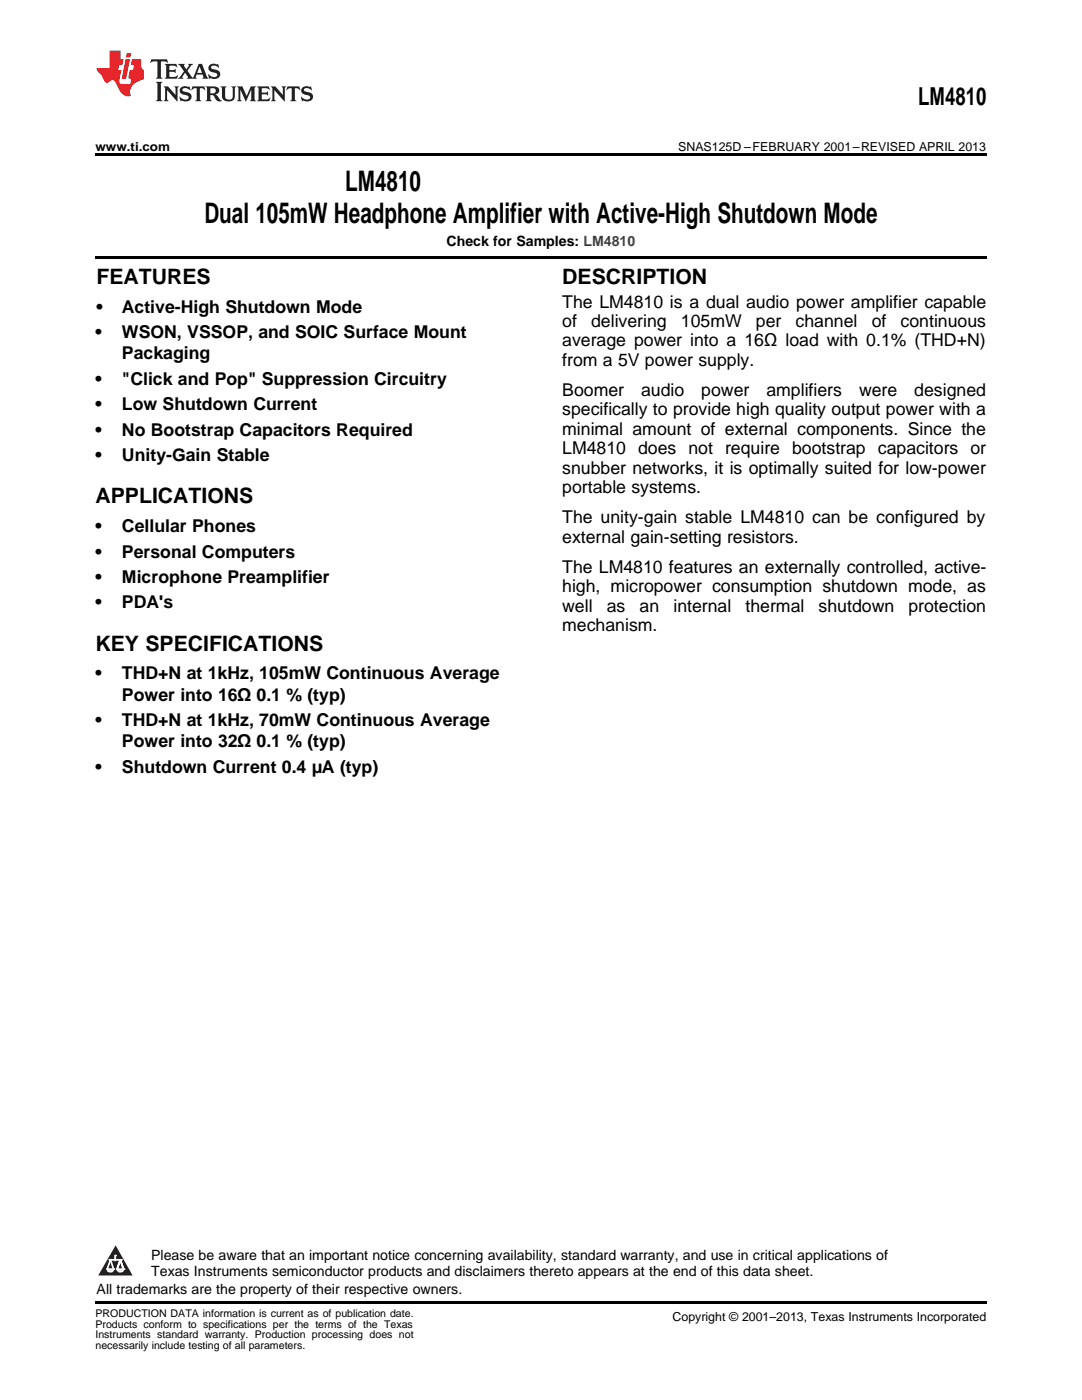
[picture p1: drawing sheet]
<svg xmlns="http://www.w3.org/2000/svg" width="216mm" height="279mm" viewBox="0 0 216 279" stroke-linecap="round" stroke-linejoin="round" font-family="sans-serif">
<defs><g id="words">
<g font-size="5.6">
<text x="68.9" y="38.1">LM4810</text>
<text x="40.8" y="44.4">Dual 105mW Headphone Amplifier with Active-High Shutdown Mode</text>
</g>
<text font-size="4.9" x="183.2" y="21">LM4810</text>
<g font-size="4.2">
<text x="19.2" y="56.7">FEATURES</text>
<text x="112.2" y="56.7">DESCRIPTION</text>
<text x="19" y="100.5">APPLICATIONS</text>
<text x="19" y="129.9">KEY SPECIFICATIONS</text>
</g>
<g font-size="3.5">
<text x="19.2" y="62.4">•</text>
<text x="24.3" y="62.4">Active-High Shutdown Mode</text>
<text x="112.2" y="61.4">The LM4810 is a dual audio power amplifier capable</text>
<text x="112.2" y="65.3">of</text>
<text x="117.9" y="65.3">delivering</text>
<text x="135.9" y="65.3">105mW</text>
<text x="150.8" y="65.3">per</text>
<text x="158.8" y="65.3">channel</text>
<text x="173.9" y="65.3">of</text>
<text x="179.7" y="65.3">continuous</text>
<text x="19" y="67.5">•</text>
<text x="24.3" y="67.5">WSON, VSSOP, and SOIC Surface Mount</text>
<text x="24.3" y="71.7">Packaging</text>
<text x="112.2" y="69.1">average power into a 16Ω load with 0.1% (THD+N)</text>
<text x="19" y="76.8">•</text>
<text x="24.3" y="76.8">&quot;Click and Pop&quot; Suppression Circuitry</text>
<text x="112.2" y="73">from a 5V power supply.</text>
<text x="19" y="81.8">•</text>
<text x="24.3" y="81.8">Low Shutdown Current</text>
<text x="112.2" y="79">Boomer</text>
<text x="112.2" y="82.9">specifically to provide high quality output power with a</text>
<text x="127.9" y="79">audio</text>
<text x="139.9" y="79">power</text>
<text x="152.9" y="79">amplifiers</text>
<text x="171.4" y="79">were</text>
<text x="182.4" y="79">designed</text>
<text x="19" y="86.9">•</text>
<text x="24.3" y="86.9">No Bootstrap Capacitors Required</text>
<text x="112.2" y="86.8">minimal amount of external components. Since the</text>
<text x="19" y="92">•</text>
<text x="24.3" y="92">Unity-Gain Stable</text>
<text x="112.2" y="90.7">LM4810 does not require bootstrap capacitors or</text>
<text x="112.2" y="94.5">snubber networks, it is optimally suited for low-power</text>
<text x="112.2" y="98.4">portable systems.</text>
<text x="19" y="106.2">•</text>
<text x="24.3" y="106.2">Cellular Phones</text>
<text x="112.2" y="104.4">The unity-gain stable LM4810 can be configured by</text>
<text x="19" y="111.3">•</text>
<text x="24.3" y="111.3">Personal Computers</text>
<text x="112.2" y="108.3">external gain-setting resistors.</text>
<text x="19" y="116.3">•</text>
<text x="24.3" y="116.3">Microphone Preamplifier</text>
<text x="112.2" y="114.3">The LM4810 features an externally controlled, active-</text>
<text x="112.2" y="118.2">high, micropower consumption shutdown mode, as</text>
<text x="19" y="121.4">•</text>
<text x="24.3" y="121.4">PDA's</text>
<text x="112.2" y="122.1">well</text>
<text x="112.2" y="125.9">mechanism.</text>
<text x="121.1" y="122.1">as</text>
<text x="127.6" y="122.1">an</text>
<text x="134.4" y="122.1">internal</text>
<text x="148.8" y="122.1">thermal</text>
<text x="163.3" y="122.1">shutdown</text>
<text x="181.3" y="122.1">protection</text>
<text x="19" y="135.6">•</text>
<text x="24.3" y="135.6">THD+N at 1kHz, 105mW Continuous Average</text>
<text x="24.3" y="139.8">Power into 16Ω 0.1 % (typ)</text>
<text x="19" y="144.9">•</text>
<text x="24.3" y="144.9">THD+N at 1kHz, 70mW Continuous Average</text>
<text x="24.3" y="149.2">Power into 32Ω 0.1 % (typ)</text>
<text x="19" y="154.2">•</text>
<text x="24.3" y="154.2">Shutdown Current 0.4 µA (typ)</text>
</g>
<g font-size="2.8">
<text x="89.1" y="49">Check for Samples: LM4810</text>
<text x="30.2" y="251.5">Please be aware that an important notice concerning availability, standard warranty, and use in critical applications of</text>
<text x="30.2" y="254.7">Texas Instruments semiconductor products and disclaimers thereto appears at the end of this data sheet.</text>
<text x="19.3" y="258.2">All trademarks are the property of their respective owners.</text>
</g>
<g font-size="2.5">
<text x="19" y="30.1">www.ti.com</text>
<text x="135.3" y="30.1">SNAS125D –FEBRUARY 2001–REVISED APRIL 2013</text>
<text x="134.2" y="263.6">Copyright © 2001–2013, Texas Instruments Incorporated</text>
</g>
<g font-size="2.1">
<text x="19" y="262.9">PRODUCTION DATA information is current as of publication date.</text>
<text x="19" y="265">Products conform to specifications per the terms of the Texas</text>
<text x="19" y="267.1">Instruments standard warranty. Production processing does not</text>
<text x="19" y="269.2">necessarily include testing of all parameters.</text>
</g>
<g font-size=".4" fill="#fff">
<text x="19" y="56.5">1</text>
<text x="19" y="258.2">2</text>
</g>
</g></defs>
<path d="M19 259.7h177.8v.5h-177.8z" fill="#000"/>
<path d="M23.1 248.5l3.4 6.1h-6.9z" fill="#231f20"/>
<path d="M21.4 253.3h1.2l-.3 .5h-.3a.55 .55 0 0 1-.6-.5z" fill-rule="evenodd" fill="#fff"/>
<path d="M21.4 253.3h1.2l-.3 .5h-.3a.55 .55 0 0 1-.6-.5z" fill="none" stroke="#231f20" stroke-width=".34"/>
<path d="M21.4 253.3l1.2 .1-.3 .4h-.5z" fill="none" stroke="#fff" stroke-width=".34"/>
<path d="M23 251.5h.1" fill="none" stroke="#fff" stroke-width=".34"/>
<path d="M23 250.6v.9z" fill="#fff"/>
<path d="M23 250.6v.9z" fill="none" stroke="#fff" stroke-width=".34"/>
<circle cx="23" cy="250.6" r=".17" fill="#fff"/>
<path d="M21.9 251.4h.1" fill="none" stroke="#fff" stroke-width=".34"/>
<path d="M21.9 251.4h2.3z" fill="#fff"/>
<path d="M21.9 251.4h2.3z" fill="none" stroke="#fff" stroke-width=".34"/>
<circle cx="24.2" cy="251.4" r=".17" fill="#fff"/>
<path d="M23.3 253.3h.1" fill="none" stroke="#fff" stroke-width=".34"/>
<path d="M24 251.4l-.7 1.9z" fill="#fff"/>
<path d="M24 251.4l-.7 1.9z" fill="none" stroke="#fff" stroke-width=".34"/>
<path d="M24 251.4l.7 1.9z" fill="#fff"/>
<path d="M24 251.4l.7 1.9z" fill="none" stroke="#fff" stroke-width=".34"/>
<path d="M24.6 253.3h.1" fill="none" stroke="#fff" stroke-width=".34"/>
<circle cx="21.4" cy="253.3" r=".17" fill="#fff"/>
<path d="M22.1 251.4l-.7 1.9z" fill="#fff"/>
<path d="M22.1 251.4l-.7 1.9z" fill="none" stroke="#fff" stroke-width=".34"/>
<path d="M22.1 251.4l.5 1.9z" fill="#fff"/>
<path d="M22.1 251.4l.5 1.9z" fill="none" stroke="#fff" stroke-width=".34"/>
<circle cx="22.6" cy="253.3" r=".17" fill="#fff"/>
<path d="M23.4 253.3h1.3a.65 .65 0 0 1-.7 .5 .65 .65 0 0 1-.6-.5z" fill-rule="evenodd" fill="#fff"/>
<path d="M23.4 253.3h1.3a.65 .65 0 0 1-.7 .5 .65 .65 0 0 1-.6-.5z" fill="none" stroke="#231f20" stroke-width=".34"/>
<path d="M23.4 253.3h1.3l-.4 .5h-.6z" fill="none" stroke="#fff" stroke-width=".34"/>
<path d="M23.3 253.3h.1" fill="none" stroke="#fff" stroke-width=".34"/>
<circle cx="24.7" cy="253.3" r=".17" fill="#fff"/>
<path d="M19 30.6h177.8v.5h-177.8zM19 51h177.8v.6h-177.8z" fill="#000"/>
<path d="M30.2 11.8l-.2 .8a1.31 1.31 0 0 1 1.4-.3v2.9l-.3 .5h1.3l-.3-.5v-2.7l.3-.3a1.09 1.09 0 0 1 1.1 .4l-.2-.8zM32.9 12.8l.3 .4v2l-.3 .5h2.4l.2-.7a1.48 1.48 0 0 1-1.7 .3v-1l1 .1 .2 .2v-.9l-.2 .3h-1v-.7l.2-.2a1.73 1.73 0 0 1 1.4 .3l-.2-.6zM35.5 12.8l1.2 1.4-.7 1-.5 .5h1.1l-.2-.3 .5-.9 .6 .9-.2 .3h2l-.3-.3 .2-.5h1.2l.2 .5-.2 .3h1.2l-.3-.4-1-2.5h-.6l-1.3 2.7-1-1.4 1.1-1.3h-1l.2 .2-.5 .9-.5-.9 .2-.2zM39.8 13.3l.5 1.3h-1zM41.9 12.9a.83 .83 0 0 0-.3 1 .83 .83 0 0 0 .8 .5l.8 .2 .2 .3a1 1 0 0 1-1 .5 1 1 0 0 1-.8-.6l.1 .9 .2-.1a1.65 1.65 0 0 0 2-.5 .89 .89 0 0 0-.8-1.2l-.8-.2-.2-.3a.91 .91 0 0 1 1.6 .2l-.2-.8h-.4a1.34 1.34 0 0 0-1.2 .1zM31.1 16.3l.3 .5v2.9l-.3 .5h1.3l-.3-.5v-2.9l.3-.5zM32.7 17.2l.2 .5v2l-.2 .5h.9l-.3-.5 .1-1.7 2 2.2v-2.5l.3-.5h-.9l.2 .3v1.4l-1.5-1.7zM36.2 17.4a.83 .83 0 0 0-.3 .9 .83 .83 0 0 0 .8 .6l.8 .2 .2 .3a1 1 0 0 1-1 .5 1 1 0 0 1-.8-.6l.1 .9 .2-.1a1.66 1.66 0 0 0 2-.5 .89 .89 0 0 0-.9-1.2l-.7-.2-.2-.3a.91 .91 0 0 1 1.6 .2l-.2-.9-.4 .1a1.36 1.36 0 0 0-1.2 .1zM38.4 17.2l-.2 .9a.61 .61 0 0 1 1.1-.3v1.9l-.4 .5h1.3l-.3-.5v-1.9l.2-.2a.81 .81 0 0 1 .8 .5l-.1-.9zM41 17.2l.3 .5v2l-.3 .5h1.3l-.3-.3v-.9a.72 .72 0 0 1 .9 .6 .85 .85 0 0 0 1.4 .5l-.5-.3-.5-.7-.3-.3a.78 .78 0 0 0 .7-.7 .78 .78 0 0 0-.7-.8zM42 17.7l.2-.1a.6 .6 0 0 1 .7 .1 .6 .6 0 0 1 .1 .7l-.2 .2h-.8zM44 17.2l.3 .3a3.4 3.4 0 0 0 .3 2.4 1.57 1.57 0 0 0 2.2-.3l.1-2.1 .2-.3h-1l.3 .5v1.5a.76 .76 0 0 1-.7 .7 .76 .76 0 0 1-.8-.7v-1.5l.3-.5zM47.3 17.2l.3 .5v2l-.3 .5h.9l-.2-.5v-1.8l1 2.3 1.1-2.3v1.8l-.2 .5h1.2l-.3-.5v-2l.3-.5h-1.1l-.8 2-.8-2zM51.3 17.2l.3 .5v2l-.3 .5h2.4l.2-.7a1.49 1.49 0 0 1-1.6 .3l-.1-1h1l.3 .3v-.9l-.3 .3h-1v-.7l.3-.2a1.73 1.73 0 0 1 1.4 .3l-.3-.7zM54.1 17.2l.3 .5v2l-.3 .5h1l-.4-.5 .1-1.7 2 2.2v-2.5l.3-.5h-.9l.2 .3v1.4l-1.5-1.7zM57.4 17.2l-.2 .9a.8 .8 0 0 1 1-.5v2.1l-.3 .5h1.3l-.4-.5v-1.9l.2-.2a.81 .81 0 0 1 .9 .5l-.2-.9zM60.4 17.4a.83 .83 0 0 0-.3 .9 .83 .83 0 0 0 .8 .6l.8 .2 .2 .3a1 1 0 0 1-1 .5 1 1 0 0 1-.8-.6l.2 .9 .1-.1a1.66 1.66 0 0 0 2-.5 .89 .89 0 0 0-.8-1.2l-.8-.2-.2-.3a.91 .91 0 0 1 1.6 .2l-.2-.9-.3 .1a1.35 1.35 0 0 0-1.3 .1z" fill="#231f20"/>
<path d="M21.9 10.1v3.5h-2.6a2.13 2.13 0 0 0 .9 1.4l.4 .6a.94 .94 0 0 0 1.1 .9 .75 .75 0 0 1 .6-.5 .75 .75 0 0 1 .7 .4l.5 1a2.1 2.1 0 0 0 2.6 1.7 2.2 2.2 0 0 1 1.7-3l.9-.3v-1.8a1.16 1.16 0 0 1-.5-1v-1.2h-1.9l-.2 1.2h.7l-.3 1h-.6l-.3 1.3v.3l.6 .1-.2 1.1h-.9a.93 .93 0 0 1-1.3-.8l.4-2h-.6l.2-1h.6l.3-1.2h-.6v-1.7zM25.1 11.8l-.8 3.9h.9l.7-3.9zM25.3 10.6l-.2 .9h.9l.2-.9z" fill="#ee1d23"/>
<use href="#words"/>
</svg>
